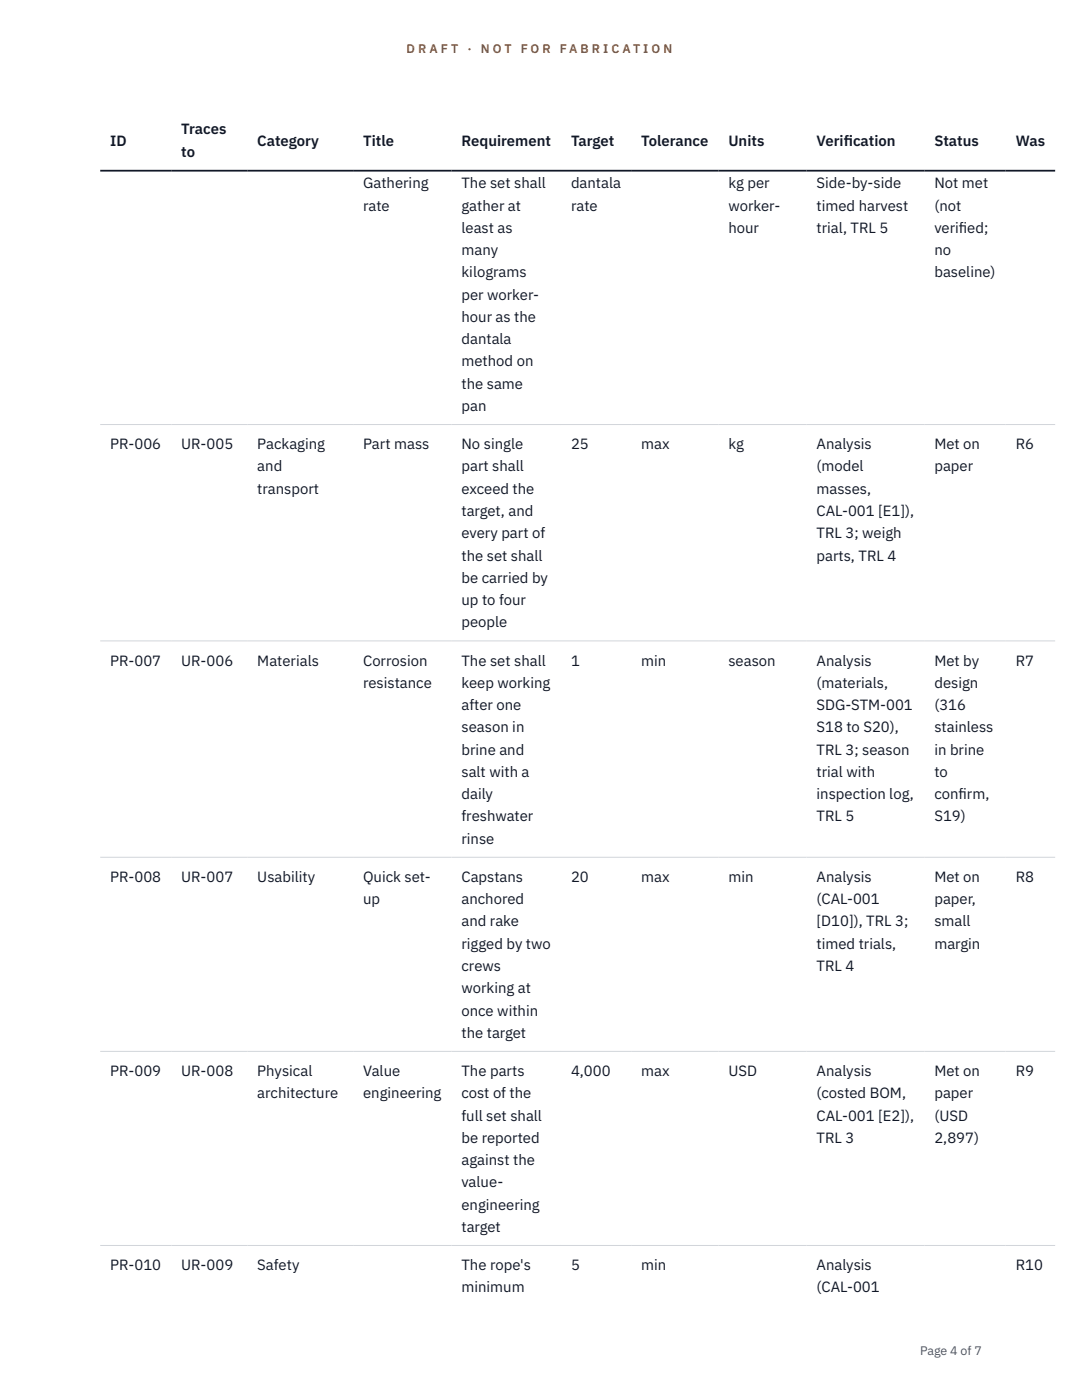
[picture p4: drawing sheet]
<svg xmlns="http://www.w3.org/2000/svg" width="216mm" height="279mm" viewBox="0 0 216 279" stroke-linecap="round" stroke-linejoin="round" font-family="sans-serif">
<defs><g id="words">
<g font-size="3" fill="#111827">
<text x="22" y="29.1">ID</text>
<text x="36.2" y="26.8">Traces</text>
<text x="51.3" y="29.1">Category</text>
<text x="72.5" y="29.1">Title</text>
<text x="92.1" y="29.1">Requirement</text>
<text x="113.9" y="29.1">Target</text>
<text x="127.9" y="29.1">Tolerance</text>
<text x="145.3" y="29.1">Units</text>
<text x="162.9" y="29.1">Verif</text>
<text x="168.4" y="29.1">ication</text>
<text x="186.4" y="29.1">Status</text>
<text x="202.7" y="29.1">Was</text>
<text x="36.2" y="31.3">to</text>
<text x="72.5" y="37.6">Gathering</text>
<text x="92.1" y="37.6">The set shall</text>
<text x="113.9" y="37.6">dantala</text>
<text x="145.3" y="37.6">kg per</text>
<text x="162.9" y="37.6">Side-by-side</text>
<text x="186.4" y="37.6">Not met</text>
<text x="72.5" y="42">rate</text>
<text x="92.1" y="42">gather at</text>
<text x="92.1" y="46.5">least as</text>
<text x="113.9" y="42">rate</text>
<text x="145.3" y="42">worker-</text>
<text x="145.3" y="46.5">hour</text>
<text x="162.9" y="42">timed harvest</text>
<text x="162.9" y="46.5">trial, TRL 5</text>
<text x="186.4" y="42">(not</text>
<text x="186.4" y="46.5">verif</text>
<text x="191.3" y="46.5">ied;</text>
<text x="92.1" y="50.9">many</text>
<text x="186.4" y="50.9">no</text>
<text x="92.1" y="55.4">kilograms</text>
<text x="92.1" y="59.8">per worker-</text>
<text x="186.4" y="55.4">baseline)</text>
<text x="92.1" y="64.2">hour as the</text>
<text x="92.1" y="68.7">dantala</text>
<text x="92.1" y="73.1">method on</text>
<text x="92.1" y="77.6">the same</text>
<text x="92.1" y="82">pan</text>
<text x="22" y="89.6">PR-006</text>
<text x="36.2" y="89.6">UR-005</text>
<text x="51.3" y="89.6">Packaging</text>
<text x="72.5" y="89.6">Part mass</text>
<text x="92.1" y="89.6">No single</text>
<text x="113.9" y="89.6">25</text>
<text x="127.9" y="89.6">max</text>
<text x="145.3" y="89.6">kg</text>
<text x="162.9" y="89.6">Analysis</text>
<text x="186.4" y="89.6">Met on</text>
<text x="202.7" y="89.6">R6</text>
<text x="51.3" y="94.1">and</text>
<text x="92.1" y="94.1">part shall</text>
<text x="162.9" y="94.1">(model</text>
<text x="186.4" y="94.1">paper</text>
<text x="51.3" y="98.5">transport</text>
<text x="92.1" y="98.5">exceed the</text>
<text x="162.9" y="98.5">masses,</text>
<text x="92.1" y="103">target, and</text>
<text x="92.1" y="107.4">every part of</text>
<text x="162.9" y="103">CAL-001 [E1]),</text>
<text x="162.9" y="107.4">TRL 3; weigh</text>
<text x="92.1" y="111.9">the set shall</text>
<text x="162.9" y="111.9">parts, TRL 4</text>
<text x="92.1" y="116.3">be carried by</text>
<text x="92.1" y="120.8">up to four</text>
<text x="92.1" y="125.2">people</text>
<text x="22" y="132.8">PR-007</text>
<text x="36.2" y="132.8">UR-006</text>
<text x="51.3" y="132.8">Materials</text>
<text x="72.5" y="132.8">Corrosion</text>
<text x="72.5" y="137.3">resistance</text>
<text x="92.1" y="132.8">The set shall</text>
<text x="92.1" y="137.3">keep working</text>
<text x="113.9" y="132.8">1</text>
<text x="127.9" y="132.8">min</text>
<text x="145.3" y="132.8">season</text>
<text x="162.9" y="132.8">Analysis</text>
<text x="162.9" y="137.3">(materials,</text>
<text x="186.4" y="132.8">Met by</text>
<text x="186.4" y="137.3">design</text>
<text x="202.7" y="132.8">R7</text>
<text x="92.1" y="141.7">after one</text>
<text x="162.9" y="141.7">SDG-STM-001</text>
<text x="186.4" y="141.7">(316</text>
<text x="92.1" y="146.2">season in</text>
<text x="162.9" y="146.2">S18 to S20),</text>
<text x="186.4" y="146.2">stainless</text>
<text x="92.1" y="150.6">brine and</text>
<text x="92.1" y="155.1">salt with a</text>
<text x="162.9" y="150.6">TRL 3; season</text>
<text x="162.9" y="155.1">trial with</text>
<text x="186.4" y="150.6">in brine</text>
<text x="186.4" y="155.1">to</text>
<text x="92.1" y="159.5">daily</text>
<text x="162.9" y="159.5">inspection log,</text>
<text x="186.4" y="159.5">conf</text>
<text x="191.3" y="159.5">irm,</text>
<text x="92.1" y="163.9">freshwater</text>
<text x="162.9" y="163.9">TRL 5</text>
<text x="186.4" y="163.9">S19)</text>
<text x="92.1" y="168.4">rinse</text>
<text x="22" y="176">PR-008</text>
<text x="36.2" y="176">UR-007</text>
<text x="51.3" y="176">Usability</text>
<text x="72.5" y="176">Quick set-</text>
<text x="92.1" y="176">Capstans</text>
<text x="113.9" y="176">20</text>
<text x="127.9" y="176">max</text>
<text x="145.3" y="176">min</text>
<text x="162.9" y="176">Analysis</text>
<text x="186.4" y="176">Met on</text>
<text x="202.7" y="176">R8</text>
<text x="72.5" y="180.5">up</text>
<text x="92.1" y="180.5">anchored</text>
<text x="92.1" y="184.9">and rake</text>
<text x="162.9" y="180.5">(CAL-001</text>
<text x="162.9" y="184.9">[D10]), TRL 3;</text>
<text x="186.4" y="180.5">paper,</text>
<text x="186.4" y="184.9">small</text>
<text x="92.1" y="189.3">rigged by two</text>
<text x="162.9" y="189.3">timed trials,</text>
<text x="186.4" y="189.3">margin</text>
<text x="92.1" y="193.8">crews</text>
<text x="162.9" y="193.8">TRL 4</text>
<text x="92.1" y="198.2">working at</text>
<text x="92.1" y="202.7">once within</text>
<text x="92.1" y="207.1">the target</text>
<text x="22" y="214.7">PR-009</text>
<text x="36.2" y="214.7">UR-008</text>
<text x="51.3" y="214.7">Physical</text>
<text x="72.5" y="214.7">Value</text>
<text x="92.1" y="214.7">The parts</text>
<text x="113.9" y="214.7">4,000</text>
<text x="127.9" y="214.7">max</text>
<text x="145.3" y="214.7">USD</text>
<text x="162.9" y="214.7">Analysis</text>
<text x="186.4" y="214.7">Met on</text>
<text x="202.7" y="214.7">R9</text>
<text x="51.3" y="219.2">architecture</text>
<text x="72.5" y="219.2">engineering</text>
<text x="92.1" y="219.2">cost of the</text>
<text x="162.9" y="219.2">(costed BOM,</text>
<text x="186.4" y="219.2">paper</text>
<text x="92.1" y="223.6">full set shall</text>
<text x="162.9" y="223.6">CAL-001 [E2]),</text>
<text x="186.4" y="223.6">(USD</text>
<text x="92.1" y="228.1">be reported</text>
<text x="92.1" y="232.5">against the</text>
<text x="162.9" y="228.1">TRL 3</text>
<text x="186.4" y="228.1">2,897)</text>
<text x="92.1" y="237">value-</text>
<text x="92.1" y="241.4">engineering</text>
<text x="92.1" y="245.9">target</text>
<text x="22" y="253.5">PR-010</text>
<text x="36.2" y="253.5">UR-009</text>
<text x="51.3" y="253.5">Safety</text>
<text x="92.1" y="253.5">The rope's</text>
<text x="92.1" y="257.9">minimum</text>
<text x="113.9" y="253.5">5</text>
<text x="127.9" y="253.5">min</text>
<text x="162.9" y="253.5">Analysis</text>
<text x="162.9" y="257.9">(CAL-001</text>
<text x="202.7" y="253.5">R10</text>
</g>
<g font-size="2.5" fill="#b45309">
<text x="81.1" y="10.5">D R A F T</text>
<text x="93.3" y="10.5">·</text>
<text x="95.9" y="10.5">N O T</text>
<text x="103.9" y="10.5">F O R</text>
<text x="111.7" y="10.5">F A B R I C A T I O N</text>
</g>
<text font-size="2.5" fill="#4b5563" x="183.6" y="270.3">Page 4 of 7</text>
</g></defs>
<path d="M20 84.7h190.5M20 127.9h190.5M20 171.1h190.5M20 209.8h190.5M20 248.6h190.5" fill="none" stroke="#d1d5db" stroke-width=".2"/>
<path d="M20 34.1h190.5" fill="none" stroke="#111827" stroke-width=".35"/>
<use href="#words"/>
</svg>
